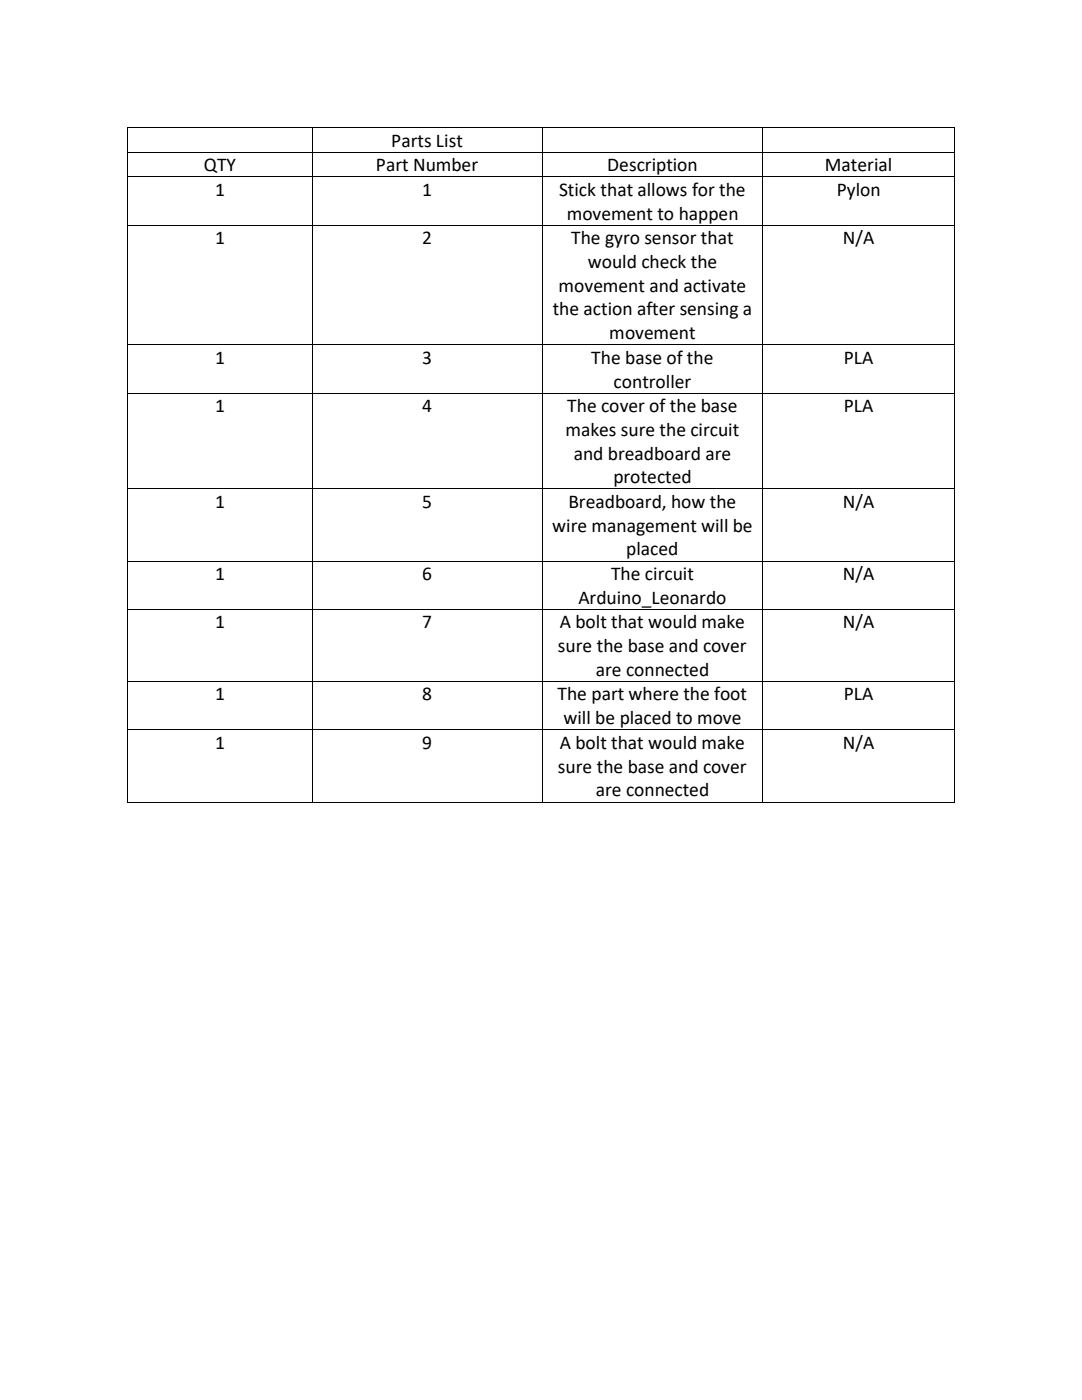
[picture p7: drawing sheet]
<svg xmlns="http://www.w3.org/2000/svg" width="216mm" height="279mm" viewBox="0 0 216 279" stroke-linecap="round" stroke-linejoin="round" font-family="sans-serif">
<defs><g id="words">
<g font-size="3.9">
<text x="78.1" y="29.3">Parts List</text>
<text x="40.7" y="34.2">QTY</text>
<text x="75" y="34.2">Part Number</text>
<text x="121.2" y="34.2">Description</text>
<text x="164.6" y="34.2">Material</text>
<text x="42.9" y="39.1">1</text>
<text x="84.2" y="39.1">1</text>
<text x="111.5" y="39.1">Stick that allows for the</text>
<text x="167" y="39.1">Pylon</text>
<text x="113.1" y="43.8">movement to happen</text>
<text x="42.9" y="48.7">1</text>
<text x="84.2" y="48.7">2</text>
<text x="114" y="48.7">The gyro sensor that</text>
<text x="117.3" y="53.5">would check the</text>
<text x="168.2" y="48.7">N/A</text>
<text x="111.5" y="58.2">movement and activate</text>
<text x="110.3" y="62.9">the action after sensing a</text>
<text x="121.6" y="67.7">movement</text>
<text x="42.9" y="72.6">1</text>
<text x="84.2" y="72.6">3</text>
<text x="118" y="72.6">The base of the</text>
<text x="122.4" y="77.3">controller</text>
<text x="168.4" y="72.6">PLA</text>
<text x="42.9" y="82.3">1</text>
<text x="84.2" y="82.3">4</text>
<text x="113.2" y="82.3">The cover of the base</text>
<text x="168.4" y="82.3">PLA</text>
<text x="112.8" y="87">makes sure the circuit</text>
<text x="114.5" y="91.7">and breadboard are</text>
<text x="42.9" y="101.4">1</text>
<text x="84.2" y="101.4">5</text>
<text x="113.4" y="101.4">Breadboard, how the</text>
<text x="122.4" y="96.4">protected</text>
<text x="168.2" y="101.4">N/A</text>
<text x="110.2" y="106.1">wire management will be</text>
<text x="125" y="110.8">placed</text>
<text x="42.9" y="115.7">1</text>
<text x="84.2" y="115.7">6</text>
<text x="121.9" y="115.7">The circuit</text>
<text x="168.2" y="115.7">N/A</text>
<text x="42.9" y="125.4">1</text>
<text x="84.2" y="125.4">7</text>
<text x="111.7" y="125.4">A bolt that would make</text>
<text x="115.4" y="120.5">Arduino_Leonardo</text>
<text x="168.2" y="125.4">N/A</text>
<text x="111.3" y="130.1">sure the base and cover</text>
<text x="118.9" y="134.9">are connected</text>
<text x="42.9" y="139.8">1</text>
<text x="84.2" y="139.8">8</text>
<text x="111.3" y="139.8">The part where the foot</text>
<text x="168.4" y="139.8">PLA</text>
<text x="42.9" y="149.4">1</text>
<text x="84.2" y="149.4">9</text>
<text x="111.7" y="149.4">A bolt that would make</text>
<text x="112.4" y="144.5">will be placed to move</text>
<text x="168.2" y="149.4">N/A</text>
<text x="111.3" y="154.2">sure the base and cover</text>
<text x="118.9" y="158.9">are connected</text>
</g>
</g></defs>
<g fill="#000">
<path d="M25.4 25.4h.2v.2h-.2zM25.4 30.3h.2v.2h-.2zM25.4 35.2h.2v.2h-.2zM62.3 25.4h.1v.2h-.1zM62.3 30.3h.1v.2h-.1zM62.3 35.2h.1v.2h-.1zM108.1 25.4h.1v.2h-.1zM108.1 30.3h.1v.2h-.1zM108.1 35.2h.1v.2h-.1zM152.1 25.4h.2v.2h-.2zM152.1 30.3h.2v.2h-.2zM152.1 35.2h.2v.2h-.2z"/>
<path d="M190.3 25.4h.2v.2h-.2zM190.3 30.3h.2v.2h-.2zM190.3 35.2h.2v.2h-.2zM25.4 44.9h.2v.1h-.2zM62.3 44.9h.1v.1h-.1zM108.1 44.9h.1v.1h-.1zM152.1 44.9h.2v.1h-.2zM190.3 44.9h.2v.1h-.2zM25.4 68.7h.2v.2h-.2zM25.4 78.4h.2v.2h-.2zM62.3 68.7h.1v.2h-.1zM62.3 78.4h.1v.2h-.1z"/>
<path d="M108.1 68.7h.1v.2h-.1zM108.1 78.4h.1v.2h-.1zM152.1 68.7h.2v.2h-.2zM152.1 78.4h.2v.2h-.2zM190.3 68.7h.2v.2h-.2zM190.3 78.4h.2v.2h-.2zM25.4 97.5h.2v.2h-.2zM62.3 97.5h.1v.2h-.1zM108.1 97.5h.1v.2h-.1zM152.1 97.5h.2v.2h-.2zM190.3 97.5h.2v.2h-.2zM25.4 111.9h.2v.2h-.2z"/>
<path d="M62.3 111.9h.1v.2h-.1zM108.1 111.9h.1v.2h-.1zM152.1 111.9h.2v.2h-.2zM190.3 111.9h.2v.2h-.2zM25.4 121.5h.2v.2h-.2zM25.4 135.9h.2v.2h-.2zM62.3 121.5h.1v.2h-.1zM62.3 135.9h.1v.2h-.1zM108.1 121.5h.1v.2h-.1zM108.1 135.9h.1v.2h-.1zM152.1 121.5h.2v.2h-.2zM152.1 135.9h.2v.2h-.2z"/>
<path d="M190.3 121.5h.2v.2h-.2zM190.3 135.9h.2v.2h-.2zM25.4 145.6h.2v.2h-.2zM62.3 145.6h.1v.2h-.1zM108.1 145.6h.1v.2h-.1zM152.1 145.6h.2v.2h-.2zM190.3 145.6h.2v.2h-.2zM25.4 160h.2v.1h-.2zM62.3 160h.1v.1h-.1zM108.1 160h.1v.1h-.1zM152.1 160h.2v.1h-.2zM190.3 160h.2v.1h-.2z"/>
</g>
<g fill="none" stroke="#000" stroke-width=".2">
<path d="M25.5 25.6v4.7M25.5 30.5v4.7M25.5 35.4v9.5M25.6 25.5h36.7M25.6 30.4h36.7M25.6 35.3h36.7M62.4 25.6v4.7M62.4 30.5v4.7M62.4 35.4v9.5M62.4 25.5h45.7M62.4 30.4h45.7M62.4 35.3h45.7"/>
<path d="M108.2 25.6v4.7M108.2 30.5v4.7M108.2 35.4v9.5M108.2 25.5h43.9M108.2 30.4h43.9M108.2 35.3h43.9M152.2 25.6v4.7M152.2 30.5v4.7M152.2 35.4v9.5M152.3 25.5h38M152.3 30.4h38M152.3 35.3h38"/>
<path d="M190.4 25.6v4.7M190.4 30.5v4.7M190.4 35.4v9.5M25.5 45v23.7M25.6 45h36.7M62.4 45v23.7M62.4 45h45.7M108.2 45v23.7M108.2 45h43.9M152.2 45v23.7M152.3 45h38M190.4 45v23.7"/>
<path d="M25.5 68.9v9.5M25.5 78.6v18.9M25.6 68.8h36.7M25.6 78.5h36.7M62.4 68.9v9.5M62.4 78.6v18.9M62.4 68.8h45.7M62.4 78.5h45.7M108.2 68.9v9.5M108.2 78.6v18.9M108.2 68.8h43.9M108.2 78.5h43.9"/>
<path d="M152.2 68.9v9.5M152.2 78.6v18.9M152.3 68.8h38M152.3 78.5h38M190.4 68.9v9.5M190.4 78.6v18.9M25.5 97.7v14.2M25.6 97.6h36.7M62.4 97.7v14.2M62.4 97.6h45.7M108.2 97.7v14.2M108.2 97.6h43.9"/>
<path d="M152.2 97.7v14.2M152.3 97.6h38M190.4 97.7v14.2M25.5 112.1v9.4M25.6 112h36.7M62.4 112.1v9.4M62.4 112h45.7M108.2 112.1v9.4M108.2 112h43.9M152.2 112.1v9.4M152.3 112h38M190.4 112.1v9.4"/>
<path d="M25.5 121.7v14.2M25.5 136.1v9.5M25.6 121.6h36.7M25.6 136h36.7M62.4 121.7v14.2M62.4 136.1v9.5M62.4 121.6h45.7M62.4 136h45.7M108.2 121.7v14.2M108.2 136.1v9.5M108.2 121.6h43.9M108.2 136h43.9"/>
<path d="M152.2 121.7v14.2M152.2 136.1v9.5M152.3 121.6h38M152.3 136h38M190.4 121.7v14.2M190.4 136.1v9.5M25.5 145.8v14.2M25.6 145.7h36.7M62.4 145.8v14.2M62.4 145.7h45.7M108.2 145.8v14.2M108.2 145.7h43.9"/>
<path d="M152.2 145.8v14.2M152.3 145.7h38M190.4 145.8v14.2M25.6 160.1h36.7M62.4 160.1h45.7M108.2 160.1h43.9M152.3 160.1h38"/>
</g>
<use href="#words"/>
</svg>
